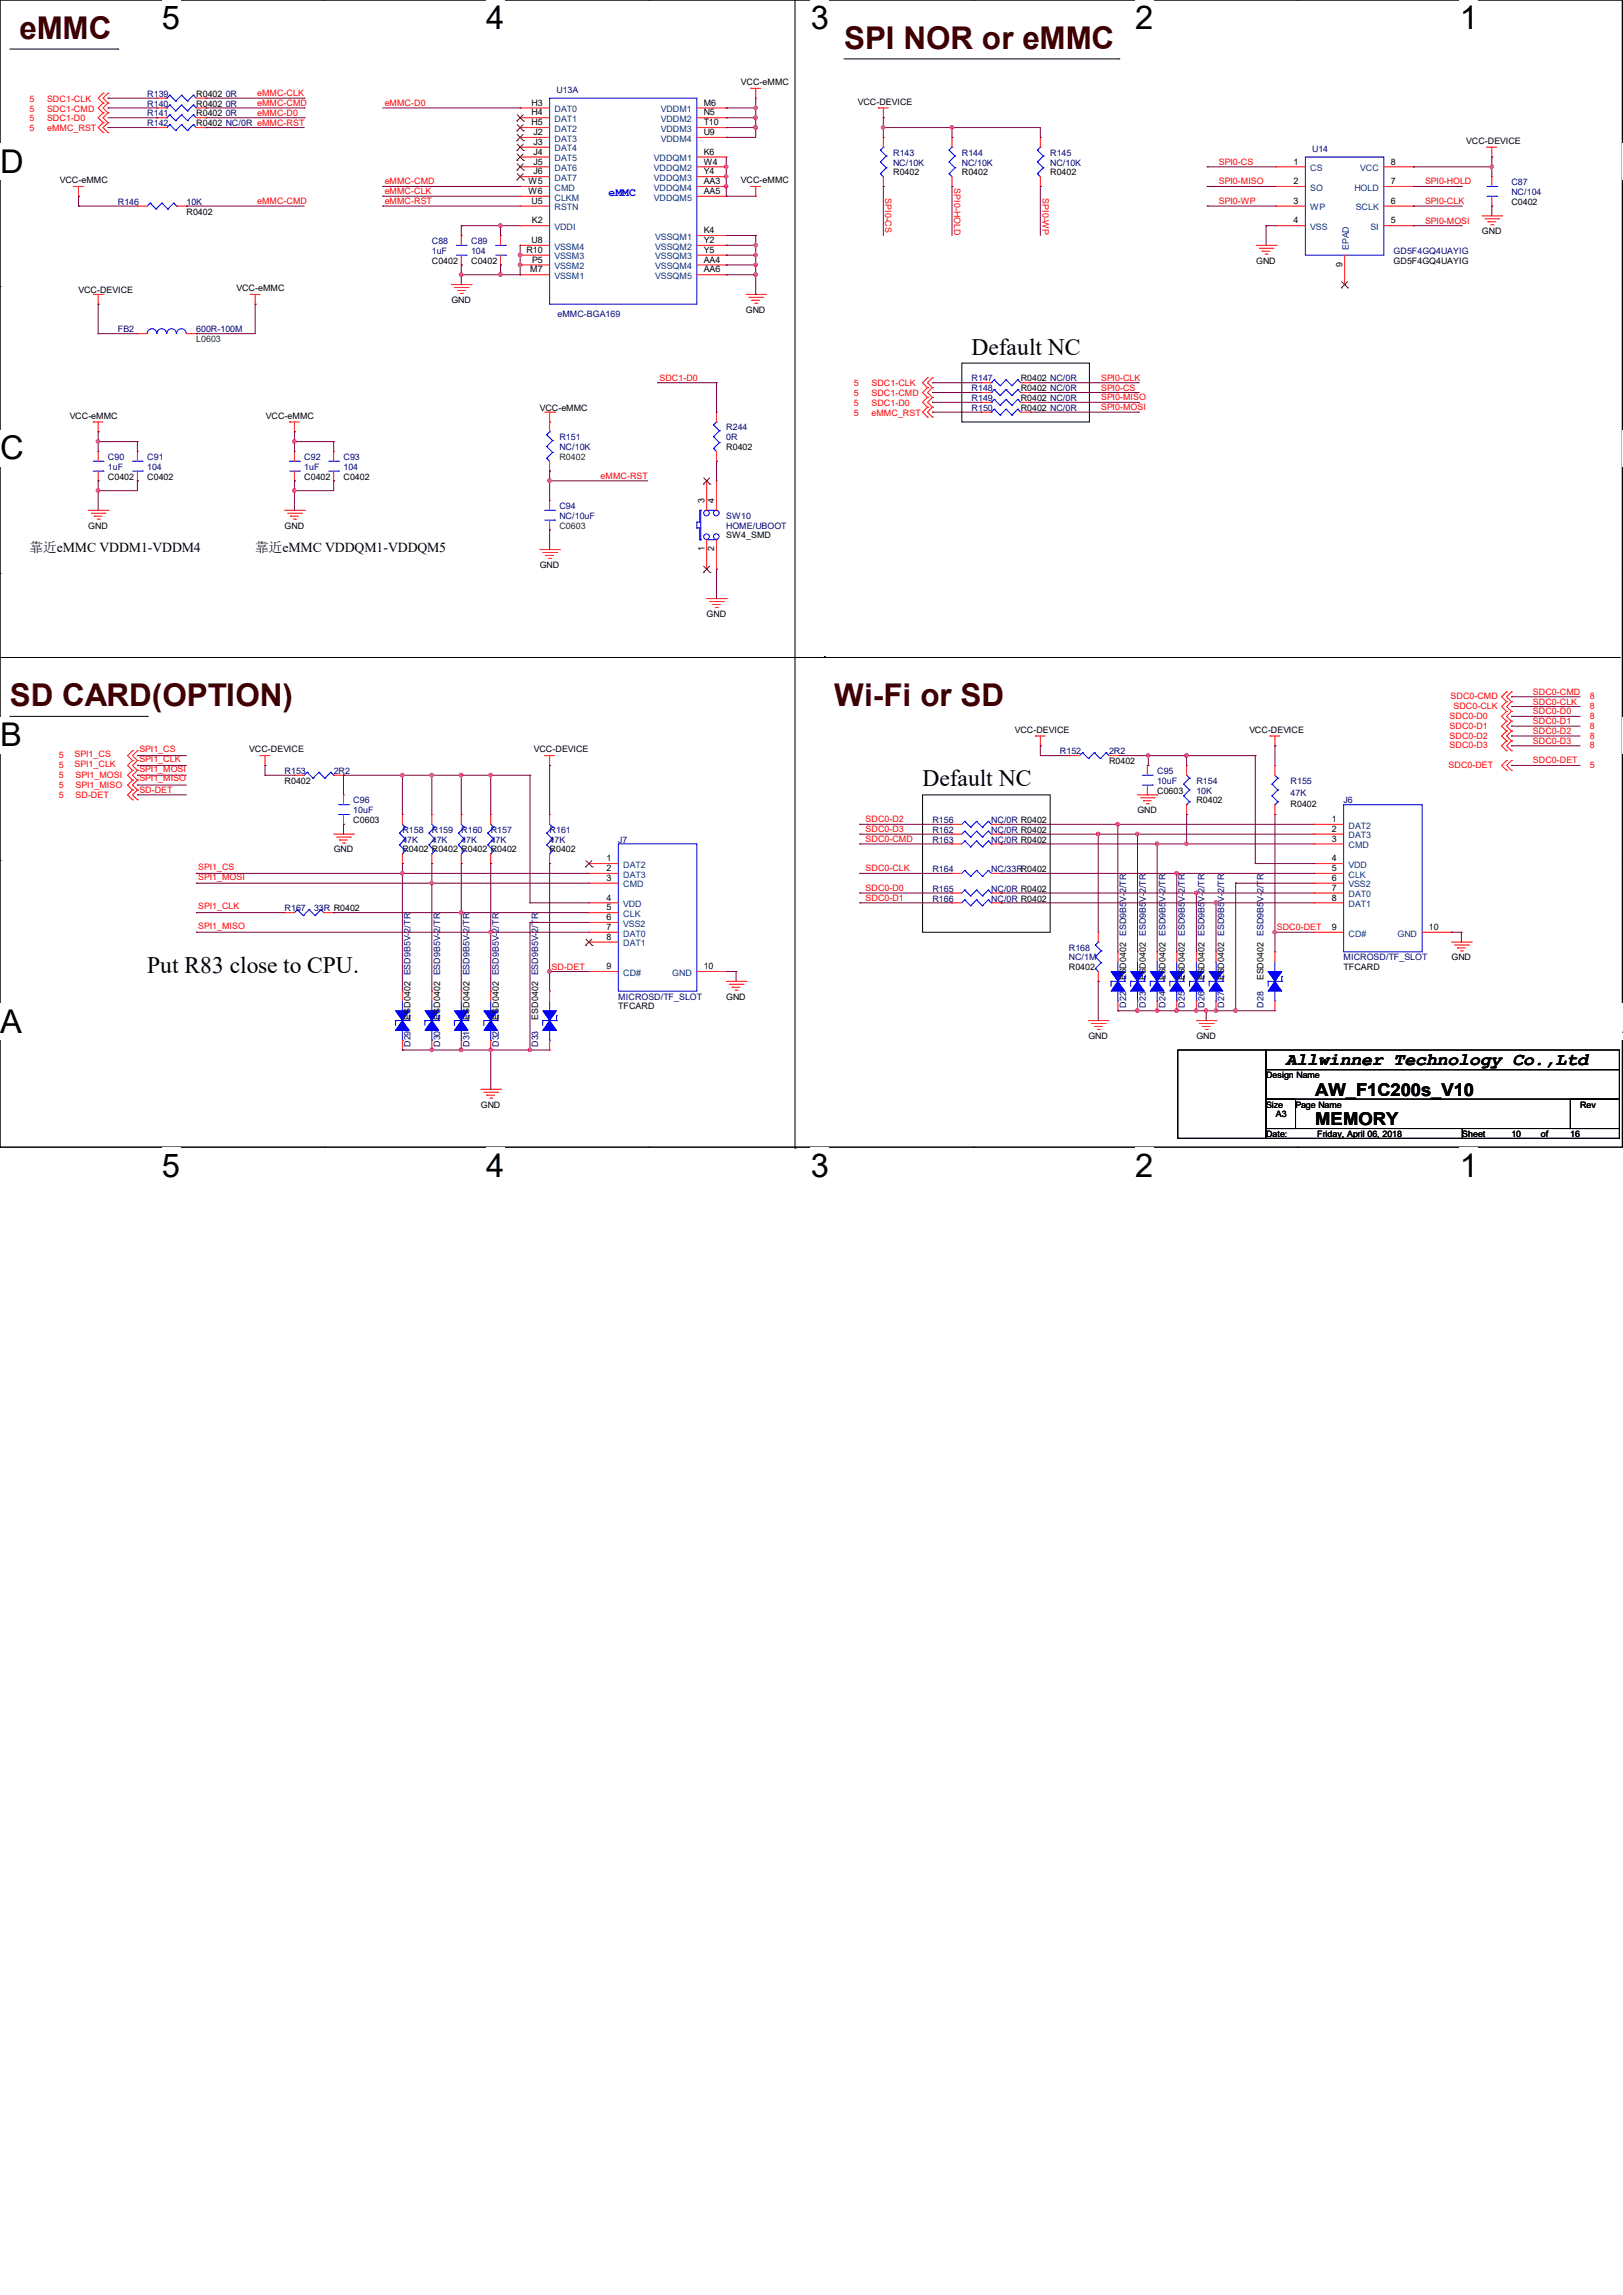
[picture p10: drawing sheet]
<svg xmlns="http://www.w3.org/2000/svg" width="210mm" height="297mm" viewBox="0 0 210 297" stroke-linecap="round" stroke-linejoin="round" font-family="sans-serif">
<defs><g id="words">
<g font-size="4.2">
<text x="21" y="3.8">5</text>
<text x="62.9" y="3.8">4</text>
<text x="104.9" y="3.8">3</text>
<text x="146.9" y="3.8">2</text>
<text x="188.9" y="3.8">1</text>
<text x="0" y="22.4">D</text>
<text x="0" y="59.4">C</text>
<text x="0" y="96.6">B</text>
<text x="0" y="133.7">A</text>
<text x="209.9" y="133.7">A</text>
<text x="21" y="152.3">5</text>
<text x="62.9" y="152.3">4</text>
<text x="104.9" y="152.3">3</text>
<text x="146.9" y="152.3">2</text>
<text x="188.9" y="152.3">1</text>
</g>
<g font-size="4.1" fill="#400000">
<text x="2.5" y="5">eMMC</text>
<text x="109.2" y="6.3">SPI NOR or eMMC</text>
<text x="1.3" y="91.4">SD CARD(OPTION)</text>
<text x="108" y="91.4">Wi-Fi or SD</text>
</g>
<g font-size="3">
<text x="125.7" y="45.9">Default NC</text>
<text x="119.4" y="101.8">Default NC</text>
<text x="19" y="125.9">Put R83 close to CPU.</text>
</g>
<g font-size="2.3">
<text x="166.4" y="137.8">Allwinner Technology Co.,Ltd</text>
<text x="170.2" y="141.8">AW_F1C200s_V10</text>
<text x="170.2" y="145.6">MEMORY</text>
</g>
<g font-size="1.8">
<text x="3.8" y="71.5">靠近eMMC VDDM1-VDDM4</text>
<text x="33" y="71.5">靠近eMMC VDDQM1-VDDQM5</text>
</g>
<text font-size="1.5" fill="#00f" x="78.7" y="25.4">eMMC</text>
<g font-size="1.1">
<text x="95.9" y="11">VCC-eMMC</text>
<text x="25.4" y="13.8">R0402</text>
<text x="25.4" y="15.1">R0402</text>
<text x="25.4" y="12.5">R0402</text>
<text x="25.4" y="16.3">R0402 NC/0R eMMC-RST</text>
<text x="68.8" y="13.7">H3</text>
<text x="68.8" y="14.9">H4</text>
<text x="68.8" y="16.2">H5</text>
<text x="69" y="17.5">J2</text>
<text x="91.1" y="13.7">M6</text>
<text x="91.1" y="14.9">N5</text>
<text x="91.1" y="16.2">T10</text>
<text x="91.1" y="17.5">U9</text>
<text x="111" y="13.5">VCC-DEVICE</text>
<text x="7.7" y="23.7">VCC-eMMC</text>
<text x="68.4" y="23.8">W5</text>
<text x="69" y="18.8">J3</text>
<text x="69" y="20">J4</text>
<text x="69" y="21.3">J5</text>
<text x="69" y="22.6">J6</text>
<text x="91.1" y="20">K6</text>
<text x="91.1" y="21.3">W4</text>
<text x="91.1" y="22.6">Y4</text>
<text x="91.1" y="23.8">AA3</text>
<text x="95.9" y="23.7">VCC-eMMC</text>
<text x="115.6" y="22.7">R0402</text>
<text x="124.5" y="22.7">R0402</text>
<text x="135.9" y="22.7">R0402</text>
<text x="167.4" y="21.3">1</text>
<text x="167.4" y="23.8">2</text>
<text x="180" y="23.8">7</text>
<text x="180" y="21.3">8</text>
<text x="189.7" y="18.6">VCC-DEVICE</text>
<text x="24.1" y="27.8">R0402</text>
<text x="68.4" y="25.1">W6</text>
<text x="68.8" y="26.4">U5</text>
<text x="68.8" y="28.9">K2</text>
<text x="91.1" y="25.1">AA5</text>
<text x="167.4" y="26.4">3</text>
<text x="167.4" y="28.9">4</text>
<text x="180" y="28.9">5</text>
<text x="180" y="26.4">6</text>
<text x="195.6" y="26.5">C0402</text>
<text x="55.9" y="34.1">C0402</text>
<text x="61" y="34.1">C0402</text>
<text x="68.1" y="32.7">R10</text>
<text x="68.6" y="35.3">M7</text>
<text x="68.8" y="31.5">U8</text>
<text x="68.9" y="34">P5</text>
<text x="91.1" y="30.2">K4</text>
<text x="91.1" y="31.5">Y2</text>
<text x="91.1" y="32.7">Y5</text>
<text x="91.1" y="34">AA4</text>
<text x="91.1" y="35.3">AA6</text>
<text x="162.6" y="34.1">GND</text>
<text x="173.7" y="34.5" transform="rotate(-90 173.7 34.5)">9</text>
<text x="180.3" y="34.1">GD5F4GQ4UAYIG</text>
<text x="191.8" y="30.3">GND</text>
<text x="10.2" y="37.9">VCC-DEVICE</text>
<text x="30.6" y="37.7">VCC-eMMC</text>
<text x="58.4" y="39.2">GND</text>
<text x="96.5" y="40.5">GND</text>
<text x="69.8" y="53.2">VCC-eMMC</text>
<text x="132.1" y="49.4">R0402 NC/0R</text>
<text x="132.1" y="50.6">R0402 NC/0R</text>
<text x="132.1" y="51.9">R0402 NC/0R</text>
<text x="132.1" y="53.2">R0402 NC/0R</text>
<text x="9" y="54.2">VCC-eMMC</text>
<text x="34.4" y="54.2">VCC-eMMC</text>
<text x="94" y="58.3">R0402</text>
<text x="14" y="62.1">C0402</text>
<text x="19" y="62.1">C0402</text>
<text x="39.4" y="62.1">C0402</text>
<text x="44.4" y="62.1">C0402</text>
<text x="91.1" y="65.1" transform="rotate(-90 91.1 65.1)">3</text>
<text x="92.4" y="65.1" transform="rotate(-90 92.4 65.1)">4</text>
<text x="11.4" y="68.4">GND</text>
<text x="36.8" y="68.4">GND</text>
<text x="91.1" y="71.4" transform="rotate(-90 91.1 71.4)">1</text>
<text x="92.4" y="71.4" transform="rotate(-90 92.4 71.4)">2</text>
<text x="94" y="69.7">SW4_SMD</text>
<text x="69.8" y="73.5">GND</text>
<text x="91.4" y="79.8">GND</text>
<text x="131.3" y="94.8">VCC-DEVICE</text>
<text x="161.7" y="94.8">VCC-DEVICE</text>
<text x="32.3" y="97.4">VCC-DEVICE</text>
<text x="36.8" y="101.4">R0402</text>
<text x="69.1" y="97.4">VCC-DEVICE</text>
<text x="143.5" y="98.9">R0402</text>
<text x="45.7" y="106.5">C0603</text>
<text x="147.2" y="105.2">GND</text>
<text x="149.7" y="102.7">C0603</text>
<text x="154.8" y="104">R0402</text>
<text x="167" y="104.5">R0402</text>
<text x="172.3" y="107.7">2</text>
<text x="172.3" y="106.4">1</text>
<text x="43.2" y="110.3">GND</text>
<text x="52.1" y="110.3">R0402 R0402 R0402 R0402</text>
<text x="71.1" y="110.3">R0402</text>
<text x="78.5" y="112.7">2</text>
<text x="78.5" y="111.5">1</text>
<text x="172.3" y="108.9">3</text>
<text x="172.3" y="111.5">4</text>
<text x="172.3" y="112.7">5</text>
<text x="78.5" y="114">3</text>
<text x="78.5" y="116.5">4</text>
<text x="78.5" y="117.8">5</text>
<text x="78.5" y="119.1">6</text>
<text x="172.3" y="114">6</text>
<text x="172.3" y="115.3">7</text>
<text x="172.3" y="116.5">8</text>
<text x="78.5" y="120.4">7</text>
<text x="78.5" y="121.6">8</text>
<text x="78.5" y="125.4">9</text>
<text x="91.1" y="125.4">10</text>
<text x="138.3" y="125.6">R0402</text>
<text x="172.3" y="120.4">9</text>
<text x="173.9" y="125.6">TFCARD</text>
<text x="184.9" y="120.4">10</text>
<text x="187.8" y="124.3">GND</text>
<text x="53.1" y="131.9" transform="rotate(-90 53.1 131.9)">ESD0402 ESD9B5V-2/TR</text>
<text x="56.9" y="131.9" transform="rotate(-90 56.9 131.9)">ESD0402 ESD9B5V-2/TR</text>
<text x="60.7" y="131.9" transform="rotate(-90 60.7 131.9)">ESD0402 ESD9B5V-2/TR</text>
<text x="64.6" y="131.9" transform="rotate(-90 64.6 131.9)">ESD0402 ESD9B5V-2/TR</text>
<text x="69.6" y="131.9" transform="rotate(-90 69.6 131.9)">ESD0402 ESD9B5V-2/TR</text>
<text x="80" y="130.6">TFCARD</text>
<text x="94" y="129.4">GND</text>
<text x="145.7" y="126.9" transform="rotate(-90 145.7 126.9)">ESD0402 ESD9B5V-2/TR</text>
<text x="148.3" y="126.9" transform="rotate(-90 148.3 126.9)">ESD0402 ESD9B5V-2/TR</text>
<text x="150.8" y="126.9" transform="rotate(-90 150.8 126.9)">ESD0402 ESD9B5V-2/TR</text>
<text x="153.3" y="126.9" transform="rotate(-90 153.3 126.9)">ESD0402 ESD9B5V-2/TR</text>
<text x="155.9" y="126.9" transform="rotate(-90 155.9 126.9)">ESD0402 ESD9B5V-2/TR</text>
<text x="158.4" y="126.9" transform="rotate(-90 158.4 126.9)">ESD0402 ESD9B5V-2/TR</text>
<text x="163.5" y="126.9" transform="rotate(-90 163.5 126.9)">ESD0402 ESD9B5V-2/TR</text>
<text x="140.8" y="134.5">GND</text>
<text x="154.8" y="134.5">GND</text>
<text x="62.2" y="143.3">GND</text>
<text x="163.8" y="139.5">Design Name</text>
<text x="163.8" y="143.3">Size</text>
<text x="167.6" y="143.3">Page Name</text>
<text x="204.5" y="143.3">Rev</text>
<text x="163.8" y="147.2">Date:</text>
<text x="165.1" y="144.6">A3</text>
<text x="170.4" y="147.2">Friday, April 06, 2018</text>
<text x="189.2" y="147.2">Sheet</text>
<text x="195.6" y="147.2">10</text>
<text x="199.4" y="147.2">of</text>
<text x="203.2" y="147.2">16</text>
</g>
<g font-size="1.1" fill="#f00">
<text x="3.8" y="17">5</text>
<text x="3.8" y="13.2">5</text>
<text x="3.8" y="14.4">5</text>
<text x="3.8" y="15.7">5</text>
<text x="6.1" y="17">eMMC_RST</text>
<text x="6.1" y="13.2">SDC1-CLK</text>
<text x="6.1" y="14.4">SDC1-CMD</text>
<text x="6.1" y="15.7">SDC1-D0</text>
<text x="33.3" y="12.4">eMMC-CLK</text>
<text x="33.3" y="13.7">eMMC-CMD</text>
<text x="33.3" y="15">eMMC-D0</text>
<text x="49.8" y="13.7">eMMC-D0</text>
<text x="49.8" y="23.9">eMMC-CMD</text>
<text x="157.7" y="23.9">SPI0-MISO</text>
<text x="157.7" y="21.3">SPI0-CS</text>
<text x="184.4" y="23.9">SPI0-HOLD</text>
<text x="33.3" y="26.4">eMMC-CMD</text>
<text x="49.8" y="26.4">eMMC-RST</text>
<text x="49.8" y="25.1">eMMC-CLK</text>
<text x="114.6" y="25.7" transform="rotate(90 114.6 25.7)">SPI0-CS</text>
<text x="123.4" y="24.4" transform="rotate(90 123.4 24.4)">SPI0-HOLD</text>
<text x="134.9" y="25.7" transform="rotate(90 134.9 25.7)">SPI0-WP</text>
<text x="157.7" y="26.4">SPI0-WP</text>
<text x="184.4" y="29">SPI0-MOSI</text>
<text x="184.4" y="26.4">SPI0-CLK</text>
<text x="85.3" y="49.3">SDC1-D0</text>
<text x="110.5" y="53.8">5</text>
<text x="110.5" y="50">5</text>
<text x="110.5" y="51.3">5</text>
<text x="110.5" y="52.5">5</text>
<text x="112.8" y="53.8">eMMC_RST</text>
<text x="112.8" y="50">SDC1-CLK</text>
<text x="112.8" y="51.3">SDC1-CMD</text>
<text x="112.8" y="52.5">SDC1-D0</text>
<text x="142.5" y="50.5">SPI0-CS</text>
<text x="142.5" y="51.8">SPI0-MISO</text>
<text x="142.5" y="49.3">SPI0-CLK</text>
<text x="142.5" y="53.1">SPI0-MOSI</text>
<text x="77.7" y="62">eMMC-RST</text>
<text x="198.4" y="89.9">SDC0-CMD</text>
<text x="187.6" y="93.1">SDC0-D0</text>
<text x="187.6" y="94.3">SDC0-D1</text>
<text x="187.6" y="95.6">SDC0-D2</text>
<text x="187.7" y="90.5">SDC0-CMD</text>
<text x="188.1" y="91.8">SDC0-CLK</text>
<text x="198.4" y="95">SDC0-D2</text>
<text x="198.4" y="91.2">SDC0-CLK</text>
<text x="198.4" y="92.5">SDC0-D0</text>
<text x="198.4" y="93.7">SDC0-D1</text>
<text x="205.7" y="93.1">8</text>
<text x="205.7" y="94.3">8</text>
<text x="205.7" y="95.6">8</text>
<text x="205.7" y="90.5">8</text>
<text x="205.7" y="91.8">8</text>
<text x="7.6" y="101.9">5</text>
<text x="7.6" y="100.7">5</text>
<text x="7.6" y="99.4">5</text>
<text x="7.6" y="98.1">5</text>
<text x="9.7" y="99.3">SPI1_CLK</text>
<text x="9.7" y="98">SPI1_CS</text>
<text x="9.8" y="101.9">SPI1_MISO</text>
<text x="9.8" y="100.7">SPI1_MOSI</text>
<text x="18" y="99.9">SPI1_MOSI</text>
<text x="18" y="98.6">SPI1_CLK</text>
<text x="18" y="101.1">SPI1_MISO</text>
<text x="18" y="97.3">SPI1_CS</text>
<text x="187.4" y="99.4">SDC0-DET</text>
<text x="187.6" y="96.9">SDC0-D3</text>
<text x="198.4" y="96.3">SDC0-D3</text>
<text x="198.4" y="98.8">SDC0-DET</text>
<text x="205.7" y="99.4">5</text>
<text x="205.7" y="96.9">8</text>
<text x="7.6" y="103.3">5</text>
<text x="9.8" y="103.3">SD-DET</text>
<text x="18" y="102.6">SD-DET</text>
<text x="112" y="107.7">SDC0-D3</text>
<text x="112" y="106.4">SDC0-D2</text>
<text x="25.7" y="113.8">SPI1_MOSI</text>
<text x="25.7" y="112.6">SPI1_CS</text>
<text x="112" y="112.8">SDC0-CLK</text>
<text x="112" y="109">SDC0-CMD</text>
<text x="25.7" y="117.6">SPI1_CLK</text>
<text x="112" y="115.3">SDC0-D0</text>
<text x="112" y="116.6">SDC0-D1</text>
<text x="25.7" y="120.2">SPI1_MISO</text>
<text x="71.4" y="125.5">SD-DET</text>
<text x="165.2" y="120.4">SDC0-DET</text>
</g>
<g font-size="1.1" fill="#000080">
<text x="19" y="13.8">R140</text>
<text x="19" y="15.1">R141</text>
<text x="19" y="12.5">R139</text>
<text x="19" y="16.3">R142</text>
<text x="29.2" y="13.8">0R</text>
<text x="29.2" y="15.1">0R</text>
<text x="29.2" y="12.5">0R</text>
<text x="72" y="12">U13A</text>
<text x="115.6" y="20.2">R143</text>
<text x="115.6" y="21.4">NC/10K</text>
<text x="124.5" y="20.2">R144</text>
<text x="124.5" y="21.4">NC/10K</text>
<text x="135.9" y="20.2">R145</text>
<text x="135.9" y="21.4">NC/10K</text>
<text x="169.8" y="19.6">U14</text>
<text x="195.6" y="24">C87</text>
<text x="15.2" y="26.5">R146</text>
<text x="24.1" y="26.5">10K</text>
<text x="195.6" y="25.2">NC/104</text>
<text x="55.9" y="31.6">C88</text>
<text x="55.9" y="32.9">1uF</text>
<text x="61" y="31.6">C89</text>
<text x="61" y="32.9">104</text>
<text x="180.3" y="32.9">GD5F4GQ4UAYIG</text>
<text x="72.1" y="41">eMMC-BGA169</text>
<text x="15.2" y="43">FB2</text>
<text x="25.4" y="43">600R-100M</text>
<text x="125.7" y="49.4">R147</text>
<text x="125.7" y="50.6">R148</text>
<text x="125.7" y="51.9">R149</text>
<text x="125.7" y="53.2">R150</text>
<text x="14" y="59.5">C90</text>
<text x="19" y="59.5">C91</text>
<text x="39.4" y="59.5">C92</text>
<text x="44.4" y="59.5">C93</text>
<text x="72.4" y="57">R151</text>
<text x="72.4" y="58.3">NC/10K</text>
<text x="94" y="55.7">R244</text>
<text x="94" y="57">0R</text>
<text x="14" y="60.8">1uF</text>
<text x="19" y="60.8">104</text>
<text x="39.4" y="60.8">1uF</text>
<text x="44.4" y="60.8">104</text>
<text x="72.4" y="65.9">C94</text>
<text x="72.4" y="67.1">NC/10uF</text>
<text x="94" y="67.1">SW10</text>
<text x="94" y="68.4">HOME/UBOOT</text>
<text x="36.8" y="100.2">R153</text>
<text x="43.2" y="100.2">2R2</text>
<text x="137.2" y="97.6">R152</text>
<text x="143.5" y="97.6">2R2</text>
<text x="149.7" y="100.2">C95</text>
<text x="149.7" y="101.4">10uF</text>
<text x="154.8" y="101.4">R154</text>
<text x="167" y="101.4">R155</text>
<text x="45.7" y="104">C96</text>
<text x="45.7" y="105.2">10uF</text>
<text x="52.1" y="107.8">R158</text>
<text x="55.9" y="107.8">R159</text>
<text x="59.7" y="107.8">R160</text>
<text x="63.5" y="107.8">R157</text>
<text x="71.1" y="107.8">R161</text>
<text x="120.6" y="106.5">R156</text>
<text x="120.6" y="107.8">R162</text>
<text x="128.3" y="106.5">NC/0R R0402</text>
<text x="128.3" y="107.8">NC/0R R0402</text>
<text x="154.8" y="102.7">10K</text>
<text x="167" y="103">47K</text>
<text x="173.9" y="104">J6</text>
<text x="52.1" y="109.1">47K</text>
<text x="55.9" y="109.1">47K</text>
<text x="59.7" y="109.1">47K</text>
<text x="63.5" y="109.1">47K</text>
<text x="71.1" y="109.1">47K</text>
<text x="80" y="109.1">J7</text>
<text x="120.6" y="109.1">R163</text>
<text x="120.6" y="112.9">R164</text>
<text x="128.3" y="109.1">NC/0R R0402</text>
<text x="128.3" y="112.9">NC/33RR0402</text>
<text x="36.8" y="117.9">R167</text>
<text x="40.6" y="117.9">33R R0402</text>
<text x="120.6" y="115.4">R165</text>
<text x="120.6" y="116.7">R166</text>
<text x="128.3" y="115.4">NC/0R R0402</text>
<text x="128.3" y="116.7">NC/0R R0402</text>
<text x="138.3" y="123">R168</text>
<text x="138.3" y="124.3">NC/1M</text>
<text x="173.9" y="124.3">MICROSD/TF_SLOT</text>
<text x="80" y="129.4">MICROSD/TF_SLOT</text>
<text x="145.7" y="130.4" transform="rotate(-90 145.7 130.4)">D22</text>
<text x="148.3" y="130.4" transform="rotate(-90 148.3 130.4)">D23</text>
<text x="150.8" y="130.4" transform="rotate(-90 150.8 130.4)">D24</text>
<text x="153.3" y="130.4" transform="rotate(-90 153.3 130.4)">D25</text>
<text x="155.9" y="130.4" transform="rotate(-90 155.9 130.4)">D26</text>
<text x="158.4" y="130.4" transform="rotate(-90 158.4 130.4)">D27</text>
<text x="163.5" y="130.4" transform="rotate(-90 163.5 130.4)">D28</text>
<text x="53.1" y="135.5" transform="rotate(-90 53.1 135.5)">D29</text>
<text x="56.9" y="135.5" transform="rotate(-90 56.9 135.5)">D30</text>
<text x="60.7" y="135.5" transform="rotate(-90 60.7 135.5)">D31</text>
<text x="64.6" y="135.5" transform="rotate(-90 64.6 135.5)">D32</text>
<text x="69.6" y="135.5" transform="rotate(-90 69.6 135.5)">D33</text>
</g>
<g font-size="1.1" fill="#004080">
<text x="71.8" y="14.5">DAT0</text>
<text x="71.8" y="15.8">DAT1</text>
<text x="71.8" y="17.1">DAT2</text>
<text x="85.5" y="14.5">VDDM1</text>
<text x="85.5" y="15.8">VDDM2</text>
<text x="85.5" y="17.1">VDDM3</text>
<text x="71.8" y="18.3">DAT3</text>
<text x="71.8" y="19.6">DAT4</text>
<text x="71.8" y="20.9">DAT5</text>
<text x="71.8" y="22.1">DAT6</text>
<text x="71.8" y="23.4">DAT7</text>
<text x="84.6" y="20.9">VDDQM1</text>
<text x="84.6" y="22.1">VDDQM2</text>
<text x="84.6" y="23.4">VDDQM3</text>
<text x="85.5" y="18.3">VDDM4</text>
<text x="169.5" y="22.1">CS</text>
<text x="176" y="22.1">VCC</text>
<text x="71.8" y="24.7">CMD</text>
<text x="71.8" y="26">CLKM</text>
<text x="71.8" y="27.2">RSTN</text>
<text x="71.8" y="29.8">VDDI</text>
<text x="84.6" y="24.7">VDDQM4</text>
<text x="84.6" y="26">VDDQM5</text>
<text x="169.5" y="24.7">SO</text>
<text x="169.5" y="27.2">WP</text>
<text x="169.5" y="29.8">VSS</text>
<text x="175.3" y="24.7">HOLD</text>
<text x="175.4" y="27.2">SCLK</text>
<text x="177.3" y="29.8">SI</text>
<text x="71.8" y="32.3">VSSM4</text>
<text x="71.8" y="33.6">VSSM3</text>
<text x="71.8" y="34.8">VSSM2</text>
<text x="84.8" y="31">VSSQM1</text>
<text x="84.8" y="32.3">VSSQM2</text>
<text x="84.8" y="33.6">VSSQM3</text>
<text x="84.8" y="34.8">VSSQM4</text>
<text x="174.5" y="32.4" transform="rotate(-90 174.5 32.4)">EPAD</text>
<text x="71.8" y="36.1">VSSM1</text>
<text x="84.8" y="36.1">VSSQM5</text>
<text x="174.5" y="107.2">DAT2</text>
<text x="80.6" y="113.6">DAT3</text>
<text x="80.6" y="112.3">DAT2</text>
<text x="174.5" y="108.5">DAT3</text>
<text x="174.5" y="109.8">CMD</text>
<text x="174.5" y="112.3">VDD</text>
<text x="174.5" y="113.6">CLK</text>
<text x="80.6" y="114.9">CMD</text>
<text x="80.6" y="117.4">VDD</text>
<text x="80.6" y="118.7">CLK</text>
<text x="80.6" y="119.9">VSS2</text>
<text x="174.5" y="114.9">VSS2</text>
<text x="174.5" y="116.1">DAT0</text>
<text x="174.5" y="117.4">DAT1</text>
<text x="80.6" y="121.2">DAT0</text>
<text x="80.6" y="122.5">DAT1</text>
<text x="174.5" y="121.2">CD#</text>
<text x="180.8" y="121.2">GND</text>
<text x="80.6" y="126.3">CD#</text>
<text x="87" y="126.3">GND</text>
</g>
<g font-size="1.1" fill="#008000">
<text x="25.4" y="44.3">L0603</text>
<text x="72.4" y="59.5">R0402</text>
<text x="72.4" y="68.4">C0603</text>
</g>
</g></defs>
<path d="M0 0h209.9v148.5h-209.9z" fill="none" stroke="#000" stroke-width=".13"/>
<g fill="#fff">
<path d="M21 0h2.3v4.7h-2.3z"/>
<path d="M21 148.5h2.3v4.7h-2.3z"/>
</g>
<path d="M42 0h.1M42 148.5h.1" fill="none" stroke="#000" stroke-width=".13"/>
<g fill="#fff">
<path d="M62.9 0h2.4v4.7h-2.4z"/>
<path d="M62.9 148.5h2.4v4.7h-2.4z"/>
</g>
<path d="M83.9 0h.1M83.9 148.5h.1" fill="none" stroke="#000" stroke-width=".13"/>
<g fill="#fff">
<path d="M104.9 0h2.4v4.7h-2.4z"/>
<path d="M104.9 148.5h2.4v4.7h-2.4z"/>
</g>
<path d="M125.9 0h.1M125.9 148.5h.1" fill="none" stroke="#000" stroke-width=".13"/>
<g fill="#fff">
<path d="M146.9 0h2.4v4.7h-2.4z"/>
<path d="M146.9 148.5h2.4v4.7h-2.4z"/>
</g>
<path d="M167.9 0h.1M167.9 148.5h.1" fill="none" stroke="#000" stroke-width=".13"/>
<g fill="#fff">
<path d="M188.9 0h2.4v4.7h-2.4z"/>
<path d="M188.9 148.5h2.4v4.7h-2.4z"/>
<path d="M0 18.5h3v4.8h-3z"/>
<path d="M209.9 18.5h.1v4.8h-.1z"/>
<path d="M0 55.6h3v4.8h-3z"/>
<path d="M209.9 55.6h.1v4.8h-.1z"/>
</g>
<path d="M0 37.1h.1M209.9 37.1h.1" fill="none" stroke="#000" stroke-width=".13"/>
<g fill="#fff">
<path d="M0 92.8h2.8v4.7h-2.8z"/>
<path d="M209.9 92.8h.1v4.7h-.1z"/>
</g>
<path d="M0 74.2h.1M209.9 74.2h.1" fill="none" stroke="#000" stroke-width=".13"/>
<g fill="#fff">
<path d="M0 129.9h2.8v4.7h-2.8z"/>
<path d="M209.8 129.9h.2v4.7h-.2z"/>
</g>
<g fill="none" stroke="#000" stroke-width=".13">
<path d="M1.3 6.3h13.9M15.2 6.3h.1M102.9 0v148.6M109.2 7.6h35.6M144.8 7.6h.1M124.5 47h16.5v7.6h-16.5zM0 85.1h209.5M1.3 92.7h17.7M19 92.7h.1M106.7 85h.1M106.7 85v.1M209.5 85.1h.1"/>
<path d="M0 111.3h.1M119.4 102.9h16.5v17.7h-16.5zM209.9 111.3h.1M152.4 135.9h11.4v11.4h-11.4zM163.8 135.9h45.7v2.5h-45.7zM163.8 138.4h45.7v3.8h-45.7zM102.9 148.6h.1M163.8 142.2h3.8v3.8h-3.8zM163.8 146h25.4v1.3h-25.4zM189.2 146h20.3v1.3h-20.3zM203.2 142.2h6.3v3.8h-6.3z"/>
</g>
<g fill="none" stroke="#f00" stroke-width=".13">
<path d="M13.3 17.1h.1M13.3 15.9h.1M13.3 13.3h.1M13.3 12.1h.1M13.3 14.6h.1M13.3 15.9l-.6 .6 .6 .6M13.3 12.1l-.6 .6 .6 .6M13.3 13.3l-.6 .7 .6 .6M13.3 14.6l-.6 .6 .6 .7M14 17.1h.1M14 15.9h.1M14 13.3h.1"/>
<path d="M14 12.1h.1M14 14.6h.1M14 15.9l-.7 .6 .7 .6M14 12.1l-.7 .6 .7 .6M14 13.3l-.7 .7 .7 .6M14 14.6l-.7 .6 .7 .7M20.3 14h.1M20.3 15.2h.1M20.3 12.7h.1M20.3 16.5h.1M20.3 14h1.3M20.3 15.2h1.3"/>
<path d="M20.3 12.7h1.3M20.3 16.5h1.3M25.4 14h1.3M25.4 15.2h1.3M25.4 12.7h1.3M25.4 16.5h1.3M26.7 14h.1M26.7 15.2h.1M26.7 12.7h.1M26.7 16.5h.1M67.3 14h.1M67.3 15.2h.1"/>
<path d="M67.3 16.5h.1M67.3 17.8h.1M67.3 19h.1M67.3 19h3.8M67.3 14h3.8M67.3 15.2h3.8M67.3 16.5h3.8M67.3 17.8h3.8M90.2 14h3.8M90.2 15.2h3.8M90.2 16.5h3.8M90.2 17.8h3.8"/>
<path d="M94 14h.1M94 15.2h.1M94 16.5h.1M94 17.8h.1M97.2 11.4h.1M97.2 11.4h1.2M97.8 12.7h.1M97.8 11.4v1.3M113.7 14h.1M113.7 14h1.2M114.3 15.2h.1M114.3 17.8h.1"/>
<path d="M114.3 14v1.2M114.3 17.8v1.2M123.2 17.8h.1M123.2 17.8v1.2M134.6 17.8h.1M134.6 17.8v1.2M192.4 19h.1M192.4 19h1.3M193 19v1.3M9.5 24.1h.1M9.5 24.1h1.3M10.2 25.4h.1"/>
<path d="M10.2 24.1v1.3M12.1 38.1h1.2M12.7 39.4h.1M12.7 38.1v1.3M13.3 38.1h.1M17.8 26.7h.1M17.8 26.7h1.2M22.9 26.7h1.2M24.1 26.7h.1M32.4 38.1h.1M32.4 38.1h1.3M33 39.4h.1"/>
<path d="M33 38.1v1.3M58.4 36.8h2.6M58.8 37.2h1.8M59.2 37.6h.1M59.2 37.6h1M59.6 38h.2M59.7 34.3h.1M59.7 30.5h.1M59.7 30.5v1.2M59.7 33v1.3M59.8 38h.1M60.6 37.2h.1"/>
<path d="M61 36.8h.1M64.8 34.3h.1M64.8 30.5h.1M64.8 30.5v1.2M64.8 33v1.3M67.3 20.3h.1M67.3 21.6h.1M67.3 22.9h.1M67.3 24.1h.1M67.3 25.4h.1M67.3 26.7h.1M67.3 29.2h.1"/>
<path d="M67.3 31.7h.1M67.3 33h.1M67.3 34.3h.1M67.3 35.6h.1M67.3 24.1h3.8M67.3 31.7h3.8M67.3 20.3h3.8M67.3 21.6h3.8M67.3 22.9h3.8M67.3 25.4h3.8M67.3 26.7h3.8M67.3 29.2h3.8"/>
<path d="M67.3 33h3.8M67.3 34.3h3.8M67.3 35.6h3.8M90.2 24.1h3.8M90.2 31.7h3.8M90.2 20.3h3.8M90.2 21.6h3.8M90.2 22.9h3.8M90.2 25.4h3.8M90.2 33h3.8M90.2 34.3h3.8M90.2 35.6h3.8"/>
<path d="M90.2 30.5h3.8M94 20.3h.1M94 21.6h.1M94 22.9h.1M94 24.1h.1M94 25.4h.1M94 30.5h.1M94 31.7h.1M94 33h.1M94 34.3h.1M94 35.6h.1M96.5 38.1h2.6"/>
<path d="M96.9 38.5h1.8M97.2 24.1h.1M97.2 24.1h1.2M97.3 38.9h.1M97.3 38.9h1M97.7 39.2h.2M97.8 25.4h.1M97.8 24.1v1.3M97.9 39.2h.1M98.7 38.5h.1M99.1 38.1h.1M114.3 24.1h.1"/>
<path d="M114.3 22.9v1.2M123.2 24.1h.1M123.2 22.9v1.2M134.6 24.1h.1M134.6 22.9v1.2M162.6 31.7h2.5M162.9 32.1h1.8M163.3 32.5h.1M163.3 32.5h1M163.7 32.9h.3M164 32.9h.1M164.7 32.1h.1"/>
<path d="M165.1 31.7h.1M165.1 21.6h.1M165.1 24.1h.1M165.1 26.7h.1M165.1 29.2h.1M165.1 24.1h3.8M165.1 21.6h3.8M165.1 26.7h3.8M165.1 29.2h3.8M174 36.8h.1M174 33v3.8M179.1 24.1h3.8"/>
<path d="M179.1 21.6h3.8M179.1 26.7h3.8M179.1 29.2h3.8M182.9 29.2h.1M182.9 26.7h.1M182.9 24.1h.1M182.9 21.6h.1M191.8 27.9h2.5M192.2 28.3h1.7M192.5 28.7h.1M192.5 28.7h1M192.9 29.1h.3"/>
<path d="M193 20.3h.1M193 26.7h.1M193 22.9h.1M193 22.9v1.2M193 25.4v1.3M193.2 29.1h.1M193.9 28.3h.1M194.3 27.9h.1M12.1 54.6h.1M12.1 54.6h1.2M12.7 55.9h.1M12.7 58.4h.1"/>
<path d="M12.7 54.6v1.3M12.7 58.4v1.3M17.8 43.2h.1M17.8 58.4h.1M17.8 43.2h1.2M17.8 58.4v1.3M24.1 43.2h1.3M25.4 43.2h.1M37.5 54.6h.1M37.5 54.6h1.2M38.1 55.9h.1M38.1 58.4h.1"/>
<path d="M38.1 54.6v1.3M38.1 58.4v1.3M43.2 58.4h.1M43.2 58.4v1.3M70.5 53.3h1.3M71.1 54.6h.1M71.1 53.3v2.6M71.1 59.7v1.3M71.8 53.3h.1M92.7 59.7h.1M92.7 53.3h.1M92.7 53.3v1.3"/>
<path d="M92.7 58.4v1.3M120 54h.1M120 52.7h.1M120 50.2h.1M120 48.9h.1M120 51.4h.1M120 52.7l-.6 .6 .6 .7M120 48.9l-.6 .6 .6 .7M120 50.2l-.6 .6 .6 .6M120 51.4l-.6 .7 .6 .6M120.6 54h.1M120.6 52.7h.1"/>
<path d="M120.6 50.2h.1M120.6 48.9h.1M120.6 51.4h.1M120.6 52.7l-.6 .6 .6 .7M120.6 48.9l-.6 .6 .6 .7M120.6 50.2l-.6 .6 .6 .6M120.6 51.4l-.6 .7 .6 .6M127 49.5h.1M127 50.8h.1M127 52.1h.1M127 53.3h.1M127 53.3h1.3"/>
<path d="M127 49.5h1.3M127 50.8h1.3M127 52.1h1.3M132.1 53.3h1.2M132.1 49.5h1.2M132.1 50.8h1.2M132.1 52.1h1.2M133.3 49.5h.1M133.3 50.8h.1M133.3 52.1h.1M133.3 53.3h.1M11.4 66h2.6"/>
<path d="M11.8 66.4h1.8M12.2 66.8h.1M12.2 66.8h1M12.6 67.2h.2M12.7 62.2h.1M12.7 61v1.2M12.8 67.2h.1M13.6 66.4h.1M14 66h.1M17.8 62.2h.1M17.8 61v1.2M36.8 66h2.6"/>
<path d="M37.2 66.4h1.8M37.6 66.8h.1M37.6 66.8h1M38 67.2h.2M38.1 62.2h.1M38.1 61v1.2M38.2 67.2h.1M39 66.4h.1M39.4 66h.1M43.2 62.2h.1M43.2 61v1.2M69.8 71.1h2.6"/>
<path d="M70.2 71.5h1.8M70.6 71.9h.1M70.6 71.9h1M71 72.3h.2M71.1 61h.1M71.1 68.6h.1M71.1 64.8h.1M71.1 64.8v1.2M71.1 67.3v1.3M71.2 72.3h.1M72 71.5h.1M72.4 71.1h.1"/>
<path d="M91.4 73.7h.1M91.4 62.2h.1M91.4 77.5h2.6M91.4 62.2v3.8M91.4 69.8v3.9M91.8 77.9h1.8M92.2 78.2h.1M92.2 78.2h1M92.6 78.6h.2M92.7 62.2h.1M92.7 73.7h.1M92.7 62.2v3.8"/>
<path d="M92.7 69.8v3.9M92.8 78.6h.1M93.6 77.9h.1M94 77.5h.1M17.1 99.7h.1M17.1 98.4h.1M17.1 97.2h.1M17.1 99.7l-.6 .6 .6 .7M17.1 98.4l-.6 .7 .6 .6M17.1 97.2l-.6 .6 .6 .6M17.8 99.7h.1M17.8 98.4h.1"/>
<path d="M17.8 97.2h.1M17.8 99.7l-.7 .6 .7 .7M17.8 98.4l-.7 .7 .7 .6M17.8 97.2l-.7 .6 .7 .6M33.7 97.8h.1M33.7 97.8h1.2M34.3 99.1h.1M34.3 97.8v1.3M70.5 97.8h.1M70.5 97.8h1.3M71.1 99.1h.1M71.1 97.8v1.3"/>
<path d="M134 95.2h.1M134 95.2h1.3M134.6 96.5h.1M134.6 95.2v1.3M138.4 97.8h.1M138.4 97.8h1.3M143.5 97.8h1.3M144.8 97.8h.1M148.5 99.1h.1M148.5 99.1v1.2M153.5 99.1h.1M153.5 99.1v1.2"/>
<path d="M164.3 95.2h.1M164.3 95.2h1.3M165 96.5h.1M165 99.1h.1M165 95.2v1.3M165 99.1v1.2M194.9 90.8h.1M194.9 89.5h.1M194.9 92.1h.1M194.9 93.3h.1M194.9 94.6h.1M194.9 95.9h.1"/>
<path d="M194.9 97.2h.1M194.9 99.7h.1M194.9 98.4h.1M194.9 89.5l-.6 .7 .6 .6M194.9 90.8l-.6 .6 .6 .7M194.9 92.1l-.6 .6 .6 .6M194.9 93.3l-.6 .7 .6 .6M194.9 94.6l-.6 .6 .6 .7M194.9 95.9l-.6 .6 .6 .7M194.9 98.4l-.6 .7 .6 .6M195.6 90.8h.1M195.6 89.5h.1"/>
<path d="M195.6 92.1h.1M195.6 93.3h.1M195.6 94.6h.1M195.6 95.9h.1M195.6 97.2h.1M195.6 99.7h.1M195.6 98.4h.1M195.6 89.5l-.7 .7 .7 .6M195.6 90.8l-.7 .6 .7 .7M195.6 92.1l-.7 .6 .7 .6M195.6 93.3l-.7 .7 .7 .6M195.6 94.6l-.7 .6 .7 .7"/>
<path d="M195.6 95.9l-.7 .6 .7 .7M195.6 98.4l-.7 .7 .7 .6M17.1 102.2h.1M17.1 101h.1M17.1 103.5h.1M17.1 101l-.6 .6 .6 .6M17.1 102.2l-.6 .7 .6 .6M17.8 102.2h.1M17.8 101h.1M17.8 103.5h.1M17.8 101l-.7 .6 .7 .6M17.8 102.2l-.7 .7 .7 .6"/>
<path d="M36.8 118.1h.1M36.8 118.1h1.3M38.1 100.3h.1M38.1 100.3h1.3M41.9 118.1h1.3M43.2 118.1h.1M43.2 107.9h2.5M43.2 100.3h1.2M43.6 108.3h1.7M43.9 108.7h.1M43.9 108.7h1.1M44.3 109.1h.3"/>
<path d="M44.4 100.3h.1M44.4 106.7h.1M44.4 102.9h.1M44.4 102.9v1.2M44.4 105.4v1.3M44.6 109.1h.1M45.3 108.3h.1M45.7 107.9h.1M52.1 105.4h.1M52.1 111.8h.1M52.1 105.4v1.3M52.1 110.5v1.3"/>
<path d="M55.9 105.4h.1M55.9 111.8h.1M55.9 105.4v1.3M55.9 110.5v1.3M59.7 105.4h.1M59.7 111.8h.1M59.7 105.4v1.3M59.7 110.5v1.3M63.5 105.4h.1M63.5 111.8h.1M63.5 105.4v1.3M63.5 110.5v1.3"/>
<path d="M71.1 105.4h.1M71.1 111.8h.1M71.1 105.4v1.3M71.1 110.5v1.3M76.2 113h.1M76.2 114.3h.1M76.2 116.8h.1M76.2 118.1h.1M76.2 119.4h.1M76.2 111.8h.1M76.2 118.1h3.8M76.2 113h3.8"/>
<path d="M76.2 114.3h3.8M76.2 116.8h3.8M76.2 119.4h3.8M76.2 111.8h3.8M123.2 109.2h.1M123.2 106.7h.1M123.2 113h.1M123.2 115.6h.1M123.2 107.9h.1M123.2 116.8h.1M123.2 107.9h1.3M123.2 109.2h1.3"/>
<path d="M123.2 106.7h1.3M123.2 113h1.3M123.2 115.6h1.3M123.2 116.8h1.3M128.3 107.9h1.2M128.3 109.2h1.2M128.3 106.7h1.2M128.3 113h1.2M128.3 115.6h1.2M128.3 116.8h1.2M129.5 109.2h.1M129.5 106.7h.1"/>
<path d="M129.5 113h.1M129.5 115.6h.1M129.5 107.9h.1M129.5 116.8h.1M147.2 102.9h2.5M147.6 103.3h1.8M148 103.6h.1M148 103.6h1M148.3 104h.3M148.5 102.9h.1M148.5 101.6v1.3M148.6 104h.1"/>
<path d="M149.4 103.3h.1M149.7 102.9h.1M153.5 105.4h.1M153.5 104.1v1.3M165 105.4h.1M165 104.1v1.3M170.1 107.9h.1M170.1 109.2h.1M170.1 111.8h.1M170.1 113h.1M170.1 114.3h.1M170.1 115.6h.1"/>
<path d="M170.1 116.8h.1M170.1 106.7h.1M170.1 107.9h3.8M170.1 109.2h3.8M170.1 106.7h3.8M170.1 113h3.8M170.1 115.6h3.8M170.1 114.3h3.8M170.1 116.8h3.8M170.1 111.8h3.8M52.1 128.3h.1M52.1 135.9h.1"/>
<path d="M52.1 128.3v1.2M52.1 134.6v1.3M55.9 128.3h.1M55.9 135.9h.1M55.9 128.3v1.2M55.9 134.6v1.3M59.7 128.3h.1M59.7 135.9h.1M59.7 128.3v1.2M59.7 134.6v1.3M63.5 128.3h.1M63.5 135.9h.1"/>
<path d="M63.5 128.3v1.2M63.5 134.6v1.3M71.1 128.3h.1M71.1 135.9h.1M71.1 128.3v1.2M71.1 134.6v1.3M76.2 120.6h.1M76.2 121.9h.1M76.2 125.7h.1M76.2 121.9h3.8M76.2 120.6h3.8M76.2 125.7h3.8"/>
<path d="M90.2 125.7h3.8M94 125.7h.1M94 127h2.5M94.4 127.4h1.7M94.7 127.8h.1M94.7 127.8h1.1M95.1 128.1h.3M95.4 128.1h.1M96.1 127.4h.1M96.5 127h.1M140.8 132.1h2.6M141.2 132.5h1.8"/>
<path d="M141.6 132.8h.1M141.6 132.8h1M142 133.2h.2M142.1 127h.1M142.1 120.6h.1M142.1 120.6v1.3M142.1 125.7v1.3M142.2 133.2h.1M143 132.5h.1M143.4 132.1h.1M144.7 123.2h.1M144.7 130.8h.1"/>
<path d="M144.7 123.2v1.3M144.7 129.5v1.3M147.2 123.2h.1M147.2 130.8h.1M147.2 123.2v1.3M147.2 129.5v1.3M149.7 123.2h.1M149.7 130.8h.1M149.7 123.2v1.3M149.7 129.5v1.3M152.3 123.2h.1M152.3 130.8h.1"/>
<path d="M152.3 123.2v1.3M152.3 129.5v1.3M154.8 123.2h.1M154.8 130.8h.1M154.8 132.1h2.6M154.8 123.2v1.3M154.8 129.5v1.3M155.2 132.5h1.8M155.6 132.8h.1M155.6 132.8h1M156 133.2h.2M156.2 133.2h.1"/>
<path d="M157 132.5h.1M157.4 132.1h.1M157.4 123.2h.1M157.4 130.8h.1M157.4 123.2v1.3M157.4 129.5v1.3M165 123.2h.1M165 130.8h.1M165 123.2v1.3M165 129.5v1.3M170.1 120.6h.1M170.1 120.6h3.8"/>
<path d="M184 120.6h3.8M187.8 120.6h.1M187.8 121.9h2.6M188.2 122.3h1.8M188.6 122.7h.1M188.6 122.7h1M189 123.1h.2M189.2 123.1h.1M190 122.3h.1M190.4 121.9h.1M62.2 141h2.6M62.6 141.4h1.8"/>
<path d="M63 141.7h.1M63 141.7h1M63.4 142.1h.2M63.6 142.1h.1M64.4 141.4h.1M64.8 141h.1"/>
</g>
<g fill="none" stroke="#00f" stroke-width=".13">
<path d="M21.6 14h.1M21.6 15.2h.1M21.6 12.7h.1M21.6 16.5h.1M22 13.6h.1M22 14.9h.1M22 12.3h.1M22 16.1h.1M22 13.6l.7 .8M22 13.6l-.4 .4M22 14.9l.7 .7M22 14.9l-.4 .3"/>
<path d="M22 12.3l.7 .8M22 12.3l-.4 .4M22 16.1l.7 .8M22 16.1l-.4 .4M22.7 14.4h.1M22.7 15.6h.1M22.7 13.1h.1M22.7 16.9h.1M23.5 13.6h.1M23.5 14.9h.1M23.5 12.3h.1M23.5 16.1h.1"/>
<path d="M23.5 13.6l.8 .8M23.5 13.6l-.8 .8M23.5 14.9l.8 .7M23.5 14.9l-.8 .7M23.5 12.3l.8 .8M23.5 12.3l-.8 .8M23.5 16.1l.8 .8M23.5 16.1l-.8 .8M24.3 14.4h.1M24.3 15.6h.1M24.3 13.1h.1M24.3 16.9h.1"/>
<path d="M25 13.6h.1M25 14.9h.1M25 12.3h.1M25 16.1h.1M25 13.6l.4 .4M25 13.6l-.7 .8M25 14.9l.4 .3M25 14.9l-.7 .7M25 12.3l.4 .4M25 12.3l-.7 .8M25 16.1l.4 .4M25 16.1l-.7 .8"/>
<path d="M71.1 12.7h19.1v26.7h-19.1zM113.9 19.4h.1M113.9 19.4l.8 .8M114.3 19h.1M114.3 19l-.4 .4M122.8 19.4h.1M122.8 19.4l.8 .8M123.2 19h.1M123.2 19l-.4 .4M134.2 19.4h.1M134.2 19.4l.8 .8M134.6 19h.1"/>
<path d="M134.6 19l-.4 .4M19.4 26.3h.1M19.4 26.3l-.4 .4M19.4 26.3l.8 .8M20.2 27.1h.1M21 26.3h.1M21 26.3l-.8 .8M21 26.3l.7 .8M21.7 27.1h.1M22.5 26.3h.1M22.5 26.3l-.8 .8M22.5 26.3l.4 .4"/>
<path d="M22.9 26.7h.1M59.1 33h1.2M59.1 31.7h1.2M60.3 33h.1M60.3 31.7h.1M64.1 33h1.3M64.1 31.7h1.3M65.4 33h.1M65.4 31.7h.1M113.9 22.5h.1M113.9 21h.1M113.9 22.5l.4 .4"/>
<path d="M113.9 21l.8 .7M114.7 21.7h.1M114.7 20.2h.1M114.7 21.7l-.8 .8M114.7 20.2l-.8 .8M122.8 22.5h.1M122.8 21h.1M122.8 22.5l.4 .4M122.8 21l.8 .7M123.6 21.7h.1M123.6 20.2h.1M123.6 21.7l-.8 .8"/>
<path d="M123.6 20.2l-.8 .8M134.2 22.5h.1M134.2 21h.1M134.2 22.5l.4 .4M134.2 21l.8 .7M135 21.7h.1M135 20.2h.1M135 21.7l-.8 .8M135 20.2l-.8 .8M168.9 20.3h10.2v12.7h-10.2zM192.4 25.4h1.3M192.4 24.1h1.3"/>
<path d="M193.7 25.4h.1M193.7 24.1h.1M12.1 59.7h1.2M13.3 59.7h.1M17.1 59.7h1.3M18.4 59.7h.1M20.3 43.2a.61 .61 0 0 0-.6-.7 .61 .61 0 0 0-.6 .7M21.5 43.2a.61 .61 0 0 0-.6-.7 .61 .61 0 0 0-.6 .7M22.8 43.2a.61 .61 0 0 0-.6-.7 .61 .61 0 0 0-.6 .7M24.1 43.2a.61 .61 0 0 0-.6-.7 .61 .61 0 0 0-.6 .7M37.5 59.7h1.2M38.7 59.7h.1"/>
<path d="M42.5 59.7h1.3M43.8 59.7h.1M70.7 59.3h.1M70.7 57.8h.1M70.7 56.3h.1M70.7 59.3l.4 .4M70.7 57.8l.8 .7M70.7 56.3l.8 .7M71.1 55.9h.1M71.1 55.9l-.4 .4M71.5 58.5h.1M71.5 57h.1"/>
<path d="M71.5 58.5l-.8 .8M71.5 57l-.8 .8M92.3 58h.1M92.3 56.5h.1M92.3 55h.1M92.3 58l.4 .4M92.3 56.5l.8 .8M92.3 55l.8 .8M92.7 54.6h.1M92.7 54.6l-.4 .4M93.1 57.3h.1M93.1 55.8h.1"/>
<path d="M93.1 57.3l-.8 .7M93.1 55.8l-.8 .7M128.3 49.5h.1M128.3 50.8h.1M128.3 52.1h.1M128.3 53.3h.1M128.7 49.1h.1M128.7 50.4h.1M128.7 51.7h.1M128.7 53h.1M128.7 49.1l.7 .8M128.7 49.1l-.4 .4"/>
<path d="M128.7 50.4l.7 .8M128.7 50.4l-.4 .4M128.7 51.7l.7 .8M128.7 51.7l-.4 .4M128.7 53l.7 .7M128.7 53l-.4 .3M129.4 49.9h.1M129.4 51.2h.1M129.4 52.5h.1M129.4 53.7h.1M130.2 49.1h.1M130.2 50.4h.1"/>
<path d="M130.2 51.7h.1M130.2 53h.1M130.2 49.1l.7 .8M130.2 49.1l-.8 .8M130.2 50.4l.7 .8M130.2 50.4l-.8 .8M130.2 51.7l.7 .8M130.2 51.7l-.8 .8M130.2 53l.7 .7M130.2 53l-.8 .7M130.9 49.9h.1M130.9 51.2h.1"/>
<path d="M130.9 52.5h.1M130.9 53.7h.1M131.7 49.1h.1M131.7 50.4h.1M131.7 51.7h.1M131.7 53h.1M131.7 49.1l.4 .4M131.7 49.1l-.8 .8M131.7 50.4l.4 .4M131.7 50.4l-.8 .8M131.7 51.7l.4 .4M131.7 51.7l-.8 .8"/>
<path d="M131.7 53l.4 .3M131.7 53l-.8 .7M12.1 61h1.2M13.3 61h.1M17.1 61h1.3M18.4 61h.1M37.5 61h1.2M38.7 61h.1M42.5 61h1.3M43.8 61h.1M70.5 66h1.3M70.5 67.3h1.3"/>
<path d="M71.8 67.3h.1M71.8 66h.1M90.2 67.6h.1M90.2 68.3h.1M90.2 67.6h.4M90.2 67.6v.7M90.2 68.3h.4M90.6 66h.1M90.6 67.6h.1M90.6 68.3h.1M90.6 69.8h.1M90.6 66v1.6"/>
<path d="M90.6 68.3v1.5M90.7 66h.1M90.7 69.8h.1M90.7 66v3.8M91.4 66h1.3M91.4 69.8h1.3M92.7 69.8h.1M92.7 66h.1M39.8 99.9h.1M39.8 99.9l-.4 .4M39.8 99.9l.7 .8M41.3 99.9h.1"/>
<path d="M41.3 99.9l-.8 .8M41.3 99.9l.7 .8M42.8 99.9h.1M42.8 99.9l-.8 .8M42.8 99.9l.4 .4M140.1 97.4h.1M140.1 97.4l-.4 .4M140.1 97.4l.7 .8M140.8 98.2h.1M141.6 97.4h.1M141.6 97.4l-.8 .8M141.6 97.4l.8 .8"/>
<path d="M142.4 98.2h.1M143.1 97.4h.1M143.1 97.4l-.7 .8M143.1 97.4l.4 .4M143.5 97.8h.1M38.5 117.7h.1M38.5 117.7l-.4 .4M38.5 117.7l.7 .8M39.2 118.5h.1M40 117.7h.1M40 117.7l-.8 .8M40 117.7l.8 .8"/>
<path d="M40.5 100.7h.1M40.8 118.5h.1M41.5 117.7h.1M41.5 117.7l-.7 .8M41.5 117.7l.4 .4M41.9 118.1h.1M42 100.7h.1M43.2 100.3h.1M43.8 105.4h1.3M43.8 104.1h1.3M45.1 105.4h.1M45.1 104.1h.1"/>
<path d="M51.7 107.8h.1M51.7 109.3h.1M51.7 107.8l.8 .8M51.7 109.3l.8 .8M52.1 110.5h.1M52.1 106.7l.4 .4M52.5 107.1h.1M52.5 108.6h.1M52.5 110.1h.1M52.5 107.1l-.8 .7M52.5 108.6l-.8 .7M52.5 110.1l-.4 .4"/>
<path d="M55.5 107.8h.1M55.5 109.3h.1M55.5 107.8l.8 .8M55.5 109.3l.8 .8M55.9 110.5h.1M55.9 106.7l.4 .4M56.3 107.1h.1M56.3 108.6h.1M56.3 110.1h.1M56.3 107.1l-.8 .7M56.3 108.6l-.8 .7M56.3 110.1l-.4 .4"/>
<path d="M59.3 107.8h.1M59.3 109.3h.1M59.3 107.8l.8 .8M59.3 109.3l.8 .8M59.7 110.5h.1M59.7 106.7l.4 .4M60.1 107.1h.1M60.1 108.6h.1M60.1 110.1h.1M60.1 107.1l-.8 .7M60.1 108.6l-.8 .7M60.1 110.1l-.4 .4"/>
<path d="M63.1 107.8h.1M63.1 109.3h.1M63.1 107.8l.8 .8M63.1 109.3l.8 .8M63.5 110.5h.1M63.5 106.7l.4 .4M63.9 107.1h.1M63.9 108.6h.1M63.9 110.1h.1M63.9 107.1l-.8 .7M63.9 108.6l-.8 .7M63.9 110.1l-.4 .4"/>
<path d="M70.7 107.8h.1M70.7 109.3h.1M70.7 107.8l.8 .8M70.7 109.3l.8 .8M71.1 110.5h.1M71.1 106.7l.4 .4M71.5 107.1h.1M71.5 108.6h.1M71.5 110.1h.1M71.5 107.1l-.8 .7M71.5 108.6l-.8 .7M71.5 110.1l-.4 .4"/>
<path d="M80 109.2h10.2v19.1h-10.2zM124.8 108.8h.1M124.8 106.3h.1M124.8 112.6h.1M124.8 115.2h.1M124.8 107.6h.1M124.8 116.5h.1M124.8 112.6l-.3 .4M124.8 108.8l-.3 .4M124.8 108.8l.8 .8M124.8 106.3l-.3 .4M124.8 106.3l.8 .8"/>
<path d="M124.8 112.6l.8 .8M124.8 115.2l-.3 .4M124.8 115.2l.8 .8M124.8 107.6l-.3 .3M124.8 107.6l.8 .7M124.8 116.5l-.3 .3M124.8 116.5l.8 .7M125.6 109.6h.1M125.6 107.1h.1M125.6 113.4h.1M125.6 116h.1M125.6 108.3h.1"/>
<path d="M125.6 117.2h.1M126.4 108.8h.1M126.4 106.3h.1M126.4 112.6h.1M126.4 115.2h.1M126.4 107.6h.1M126.4 116.5h.1M126.4 108.8l-.8 .8M126.4 108.8l.7 .8M126.4 106.3l-.8 .8M126.4 106.3l.7 .8M126.4 112.6l-.8 .8"/>
<path d="M126.4 112.6l.7 .8M126.4 115.2l-.8 .8M126.4 115.2l.7 .8M126.4 107.6l-.8 .7M126.4 107.6l.7 .7M126.4 116.5l-.8 .7M126.4 116.5l.7 .7M127.1 109.6h.1M127.1 107.1h.1M127.1 113.4h.1M127.1 116h.1M127.1 108.3h.1"/>
<path d="M127.1 117.2h.1M127.9 108.8h.1M127.9 106.3h.1M127.9 112.6h.1M127.9 115.2h.1M127.9 107.6h.1M127.9 116.5h.1M127.9 112.6l-.8 .8M127.9 108.8l-.8 .8M127.9 108.8l.4 .4M127.9 106.3l-.8 .8M127.9 106.3l.4 .4"/>
<path d="M127.9 112.6l.4 .4M127.9 115.2l-.8 .8M127.9 115.2l.4 .4M127.9 107.6l-.8 .7M127.9 107.6l.4 .3M127.9 116.5l-.8 .7M127.9 116.5l.4 .3M128.3 109.2h.1M128.3 106.7h.1M128.3 113h.1M128.3 115.6h.1M128.3 107.9h.1"/>
<path d="M128.3 116.8h.1M147.8 101.6h1.3M147.8 100.3h1.3M149.1 101.6h.1M149.1 100.3h.1M153.2 101.5h.1M153.2 103h.1M153.2 101.5l.7 .7M153.2 103l.7 .8M153.5 104.1h.1M153.5 100.3l.4 .4M153.9 100.7h.1"/>
<path d="M153.9 102.2h.1M153.9 103.8h.1M153.9 100.7l-.7 .8M153.9 102.2l-.7 .8M153.9 103.8l-.4 .3M164.6 101.5h.1M164.6 103h.1M164.6 101.5l.8 .7M164.6 103l.8 .8M165 104.1h.1M165 100.3l.4 .4M165.4 100.7h.1"/>
<path d="M165.4 102.2h.1M165.4 103.8h.1M165.4 100.7l-.8 .8M165.4 102.2l-.8 .8M165.4 103.8l-.4 .3M173.9 104.1h10.1v19.1h-10.1zM51.2 132.1h.1M51.2 132.1h1.8M51.2 132.1v.6M52.1 130.8h.1M52.1 134.6h.1M52.1 129.5v1.3"/>
<path d="M52.1 133.3v1.3M53 132.1h.1M53 131.4h.1M53 131.4v.7M55 132.1h.1M55 132.1h1.8M55 132.1v.6M55.9 130.8h.1M55.9 134.6h.1M55.9 129.5v1.3M55.9 133.3v1.3M56.8 132.1h.1"/>
<path d="M56.8 131.4h.1M56.8 131.4v.7M58.8 132.1h.1M58.8 132.1h1.8M58.8 132.1v.6M59.7 130.8h.1M59.7 134.6h.1M59.7 129.5v1.3M59.7 133.3v1.3M60.6 132.1h.1M60.6 131.4h.1M60.6 131.4v.7"/>
<path d="M62.6 132.1h.1M62.6 132.1h1.8M62.6 132.1v.6M63.5 130.8h.1M63.5 134.6h.1M63.5 129.5v1.3M63.5 133.3v1.3M64.4 132.1h.1M64.4 131.4h.1M64.4 131.4v.7M70.2 132.1h.1M70.2 132.1v.6"/>
<path d="M70.2 132.1h1.8M71.1 130.8h.1M71.1 134.6h.1M71.1 129.5v1.3M71.1 133.3v1.3M72 132.1h.1M72 131.4h.1M72 131.4v.7M141.7 125.3h.1M141.7 123.8h.1M141.7 122.3h.1M141.7 125.3l.4 .4"/>
<path d="M141.7 123.8l.8 .8M141.7 122.3l.8 .8M142.1 121.9h.1M142.1 121.9l-.4 .4M142.5 124.6h.1M142.5 123.1h.1M142.5 124.6l-.8 .7M142.5 123.1l-.8 .7M143.8 127h.1M143.8 127h1.7M143.8 127v.6M144.7 125.7h.1"/>
<path d="M144.7 129.5h.1M144.7 124.5v1.2M144.7 128.3v1.2M145.5 127h.1M145.5 126.4h.1M145.5 126.4v.6M146.3 127h.1M146.3 127h1.8M146.3 127v.6M147.2 125.7h.1M147.2 129.5h.1M147.2 124.5v1.2"/>
<path d="M147.2 128.3v1.2M148.1 127h.1M148.1 126.4h.1M148.1 126.4v.6M148.8 127h.1M148.8 127h1.8M148.8 127v.6M149.7 125.7h.1M149.7 129.5h.1M149.7 124.5v1.2M149.7 128.3v1.2M150.6 127h.1"/>
<path d="M150.6 126.4h.1M150.6 126.4v.6M151.4 127h.1M151.4 127h1.8M151.4 127v.6M152.3 125.7h.1M152.3 129.5h.1M152.3 124.5v1.2M152.3 128.3v1.2M153.2 127h.1M153.2 126.4h.1M153.2 126.4v.6"/>
<path d="M153.9 127h.1M153.9 127h1.8M153.9 127v.6M154.8 125.7h.1M154.8 129.5h.1M154.8 124.5v1.2M154.8 128.3v1.2M155.7 127h.1M155.7 126.4h.1M155.7 126.4v.6M156.5 127h.1M156.5 127v.6"/>
<path d="M156.5 127h1.7M157.4 125.7h.1M157.4 129.5h.1M157.4 124.5v1.2M157.4 128.3v1.2M158.2 127h.1M158.2 126.4h.1M158.2 126.4v.6M164.1 127h.1M164.1 127h1.8M164.1 127v.6M165 125.7h.1"/>
<path d="M165 129.5h.1M165 124.5v1.2M165 128.3v1.2M165.9 127h.1M165.9 126.4h.1M165.9 126.4v.6"/>
<circle cx="91.4" cy="69.4" r=".36"/>
<circle cx="91.4" cy="66.4" r=".36"/>
<circle cx="92.7" cy="69.4" r=".36"/>
<circle cx="92.7" cy="66.4" r=".36"/>
</g>
<g fill="#00f" stroke="#00f" stroke-width=".13">
<path d="M156.5 125.7h1.7l-.8 1.3z" fill-rule="evenodd"/>
<path d="M157.4 127l.8 1.3h-1.7z" fill-rule="evenodd"/>
<path d="M146.3 125.7h1.8l-.9 1.3z" fill-rule="evenodd"/>
<path d="M147.2 127l.9 1.3h-1.8z" fill-rule="evenodd"/>
<path d="M153.9 125.7h1.8l-.9 1.3z" fill-rule="evenodd"/>
<path d="M154.8 127l.9 1.3h-1.8z" fill-rule="evenodd"/>
<path d="M70.2 130.8h1.8l-.9 1.3z" fill-rule="evenodd"/>
<path d="M71.1 132.1l.9 1.2h-1.8z" fill-rule="evenodd"/>
<path d="M148.8 125.7h1.8l-.9 1.3z" fill-rule="evenodd"/>
<path d="M149.7 127l.9 1.3h-1.8z" fill-rule="evenodd"/>
<path d="M51.2 130.8h1.8l-.9 1.3z" fill-rule="evenodd"/>
<path d="M52.1 132.1l.9 1.2h-1.8z" fill-rule="evenodd"/>
<path d="M164.1 125.7h1.8l-.9 1.3z" fill-rule="evenodd"/>
<path d="M165 127l.9 1.3h-1.8z" fill-rule="evenodd"/>
<path d="M58.8 130.8h1.8l-.9 1.3z" fill-rule="evenodd"/>
<path d="M59.7 132.1l.9 1.2h-1.8z" fill-rule="evenodd"/>
<path d="M62.6 130.8h1.8l-.9 1.3z" fill-rule="evenodd"/>
<path d="M63.5 132.1l.9 1.2h-1.8z" fill-rule="evenodd"/>
<path d="M143.8 125.7h1.7l-.8 1.3z" fill-rule="evenodd"/>
<path d="M144.7 127l.8 1.3h-1.7z" fill-rule="evenodd"/>
<path d="M55 130.8h1.8l-.9 1.3z" fill-rule="evenodd"/>
<path d="M55.9 132.1l.9 1.2h-1.8z" fill-rule="evenodd"/>
<path d="M151.4 125.7h1.8l-.9 1.3z" fill-rule="evenodd"/>
<path d="M152.3 127l.9 1.3h-1.8z" fill-rule="evenodd"/>
</g>
<g fill="none" stroke="#804000" stroke-width=".13">
<path d="M66.9 15.7h.1M66.9 16.9h.1M66.9 18.2h.1M66.9 19.5h.1M66.9 14.9l.8 .8M66.9 16.1l.8 .8M66.9 17.4l.8 .8M66.9 18.7l.8 .8M66.9 19.9l.8 .8M67.7 14.9l-.8 .8M67.7 16.1l-.8 .8M67.7 17.4l-.8 .8"/>
<path d="M67.7 18.7l-.8 .8M67.7 19.9l-.8 .8M67.7 15.7h.1M67.7 16.9h.1M67.7 18.2h.1M67.7 19.5h.1M66.9 20.7h.1M66.9 22h.1M66.9 23.3h.1M66.9 21.2l.8 .8M66.9 22.5l.8 .8M67.7 21.2l-.8 .8"/>
<path d="M67.7 22.5l-.8 .8M67.7 20.7h.1M67.7 22h.1M67.7 23.3h.1M173.6 37.3h.1M173.6 36.4l.8 .9M174.4 36.4l-.8 .9M174.4 37.3h.1M91 74.1h.1M91 62.7h.1M91.1 73.3l.8 .8M91.1 61.8l.8 .9"/>
<path d="M91.8 73.3l-.8 .8M91.8 61.8l-.8 .9M91.9 74.1h.1M91.9 62.7h.1M75.8 112.2h.1M75.8 111.4l.8 .8M76.6 111.4l-.8 .8M76.6 112.2h.1M75.8 122.3h.1M75.8 121.5l.8 .8M76.6 121.5l-.8 .8M76.6 122.3h.1"/>
</g>
<g fill="none" stroke="#800040" stroke-width=".13">
<path d="M14 16.5h.1M14 12.7h.1M14 14h.1M14 14h6.3M14 16.5h6.3M14 12.7h6.3M14 15.2h6.3M20.3 15.2h.1M26.7 16.5h.1M26.7 14h12.7M26.7 16.5h12.7M26.7 12.7h12.7"/>
<path d="M26.7 15.2h12.7M39.4 12.7h.1M39.4 14h.1M39.4 15.2h.1M49.5 14h17.8M67.3 14h.1M94 14h.1M94 15.2h.1M94 16.5h.1M94 17.8h.1M94 14h3.8M94 16.5h3.8"/>
<path d="M94 15.2h3.8M97.8 14h.1M97.8 15.2h.1M97.8 16.5h.1M97.8 12.7v5.1h-3.8M114.3 15.2h.1M114.3 16.5h.1M114.3 16.5h20.3v1.3M114.3 15.2v2.6M123.2 16.5h.1M123.2 17.8h.1M123.2 16.5v1.3"/>
<path d="M134.6 17.8h.1M10.2 26.7h.1M10.2 25.4h.1M10.2 26.7h7.6M10.2 25.4v1.3M12.7 39.4h.1M12.7 39.4v3.8M24.1 26.7h.1M24.1 26.7h15.3M33 39.4h.1M33 39.4v3.8h-7.6M49.5 26.7h.1"/>
<path d="M49.5 24.1h.1M49.5 25.4h.1M49.5 26.7h17.8M49.5 24.1h17.8M49.5 25.4h17.8M59.7 29.2h.1M59.7 35.6h.1M59.7 34.3h.1M59.7 29.2h7.6M59.7 29.2v1.3M59.7 34.3v2.5M64.8 34.3h.1"/>
<path d="M64.8 29.2h.1M64.8 35.6h.1M64.8 29.2v1.3M64.8 34.3v1.3M67.3 31.7h.1M67.3 33h.1M67.3 34.3h.1M67.3 31.7v3.9h-7.6M94 21.6h.1M94 22.9h.1M94 24.1h.1M94 25.4h.1"/>
<path d="M94 35.6h.1M94 34.3h.1M94 33h.1M94 31.7h.1M94 30.5h.1M94 35.6h3.8M94 25.4h3.8M94 20.3v5.1M94 34.3h3.8M94 33h3.8M94 31.7h3.8M94 30.5h3.8"/>
<path d="M97.8 30.5h.1M97.8 31.7h.1M97.8 33h.1M97.8 34.3h.1M97.8 38.1h.1M97.8 30.5v7.6M114.3 24.1h.1M114.3 24.1v6.4M123.2 24.1h.1M123.2 24.1v6.4M134.6 24.1h.1M134.6 24.1v6.4"/>
<path d="M156.2 24.1h.1M156.2 26.7h.1M156.2 21.6h.1M156.2 26.7h8.9M156.2 24.1h8.9M156.2 21.6h8.9M163.8 29.2h.1M163.8 29.2h1.3M163.8 29.2v2.5M182.9 29.2h.1M182.9 26.7h.1M182.9 24.1h.1"/>
<path d="M182.9 21.6h.1M182.9 29.2h6.3M182.9 26.7h6.3M182.9 24.1h6.3M182.9 21.6h10.1M193 20.3h.1M193 26.7h.1M193 21.6h.1M193 20.3v2.6M193 26.7v1.2M12.7 57.1h.1M12.7 55.9h.1"/>
<path d="M12.7 43.2h.1M12.7 55.9v2.5M12.7 57.1h5.1M12.7 43.2h5.1M17.8 57.1h.1M17.8 57.1v1.3M25.4 43.2h.1M38.1 57.1h.1M38.1 55.9h.1M38.1 57.1h5.1M38.1 55.9v2.5M43.2 57.1h.1"/>
<path d="M43.2 57.1v1.3M85.1 49.5h.1M85.1 49.5h7.6M92.7 59.7h.1M92.7 49.5h.1M92.7 49.5v3.8M92.7 59.7v2.5M120.6 49.5h.1M120.6 50.8h.1M120.6 52.1h.1M120.6 53.3h.1M120.6 50.8h6.4"/>
<path d="M120.6 52.1h6.4M120.6 49.5h6.4M120.6 53.3h6.4M133.3 50.8h14M133.3 52.1h14M133.3 49.5h14M133.3 53.3h14M147.3 50.8h.1M147.3 52.1h.1M147.3 49.5h.1M147.3 53.3h.1M12.7 63.5h.1"/>
<path d="M12.7 62.2h.1M12.7 62.2v3.8M17.8 62.2h.1M17.8 62.2v1.3h-5.1M38.1 63.5h.1M38.1 62.2h.1M38.1 62.2v3.8M43.2 62.2h.1M43.2 62.2v1.3h-5.1M71.1 62.2h.1M71.1 68.6h.1M71.1 61h.1"/>
<path d="M71.1 61v3.8M71.1 68.6v2.5M71.1 62.2h12.7M92.7 73.7h.1M92.7 73.7v3.8M17.8 99.1h.1M17.8 97.8h.1M17.8 99.1h6.3M17.8 97.8h6.3M34.3 99.1h.1M34.3 99.1v1.2M71.1 99.1h.1"/>
<path d="M71.1 99.1v6.3M134.6 97.8h.1M134.6 96.5h.1M134.6 97.8h3.8M134.6 96.5v1.3M144.8 97.8h17.6M148.5 99.1h.1M148.6 97.8h.1M148.6 99.1h.1M148.6 97.8v1.3M153.5 97.8h.1M153.5 97.8v1.3"/>
<path d="M162.4 97.8h.1M162.4 97.8v14M165 96.5h.1M165 96.5v2.6M195.6 96.5h.1M195.6 95.2h.1M195.6 90.2h.1M195.6 91.4h.1M195.6 92.7h.1M195.6 94h.1M195.6 99.1h.1M195.6 99.1h8.9"/>
<path d="M195.6 96.5h8.9M195.6 95.2h8.9M195.6 90.2h8.9M195.6 91.4h8.9M195.6 92.7h8.9M195.6 94h8.9M17.8 100.3h.1M17.8 102.9h.1M17.8 101.6h.1M17.8 100.3h6.3M17.8 102.9h6.3M17.8 101.6h6.3"/>
<path d="M25.4 118.1h.1M25.4 114.3h.1M25.4 113h.1M25.4 118.1h11.4M25.4 114.3h50.8M25.4 113h50.8M34.3 100.3h.1M34.3 100.3h3.8M43.2 118.1h.1M43.2 118.1h33M44.4 100.3h.1M44.4 106.7h.1"/>
<path d="M44.4 100.3h24.2M44.4 100.3v2.6M44.4 106.7v1.2M52.1 111.8h.1M52.1 100.3h.1M52.1 113h.1M52.1 100.3v5.1M52.1 111.8v16.5M55.9 100.3h.1M55.9 111.8h.1M55.9 114.3h.1M55.9 100.3v5.1"/>
<path d="M55.9 111.8v16.5M59.7 118.1h.1M59.7 100.3h.1M59.7 111.8h.1M59.7 100.3v5.1M59.7 111.8v16.5M63.5 100.3h.1M63.5 111.8h.1M63.5 100.3v5.1M63.5 111.8v16.5M68.6 119.4h.1M68.6 116.8h.1"/>
<path d="M68.6 100.3h.1M68.6 100.3v16.5M68.6 119.4v16.5M68.6 116.8h7.6M68.6 119.4h7.6M71.1 111.8h.1M71.1 111.8v16.5M111.3 113h.1M111.3 107.9h.1M111.3 109.2h.1M111.3 115.6h.1M111.3 116.8h.1"/>
<path d="M111.3 106.7h.1M111.3 116.8h11.9M111.3 113h11.9M111.3 106.7h11.9M111.3 115.6h11.9M111.3 107.9h11.9M111.3 109.2h11.9M129.5 113h.1M129.5 107.9h.1M129.5 109.2h.1M129.5 115.6h.1M129.5 116.8h.1"/>
<path d="M129.5 106.7h.1M129.5 116.8h40.6M129.5 113h40.6M129.5 106.7h40.6M129.5 115.6h40.6M129.5 107.9h40.6M129.5 109.2h40.6M142.1 107.9h.1M142.1 107.9v12.7M144.7 106.7h.1M144.7 106.7v16.5M147.2 107.9h.1"/>
<path d="M147.2 107.9v15.3M149.7 109.2h.1M149.7 109.2v14M152.3 113h.1M152.3 113v10.2M153.5 109.2h.1M153.5 105.4h.1M153.5 105.4v3.8M154.8 115.6h.1M154.8 115.6v7.6M157.4 116.8h.1M157.4 116.8v6.4"/>
<path d="M159.9 114.3h.1M159.9 114.3h10.2M159.9 114.3v16.5M162.4 111.8h.1M162.4 111.8h7.7M165 105.4h.1M165 105.4v17.8M25.4 120.6h.1M25.4 120.6h50.8M52.1 135.9h.1M52.1 135.9h19M55.9 135.9h.1"/>
<path d="M59.7 135.9h.1M63.5 135.9h.1M63.5 120.6h.1M63.5 135.9v5.1M68.6 135.9h.1M71.1 125.7h.1M71.1 125.7h5.1M94 125.7h.1M94 125.7h1.2M95.2 125.7h.1M95.2 125.7v1.3M142.1 127h.1"/>
<path d="M142.1 127v5.1M144.7 130.8h.1M144.7 130.8h20.3M147.2 130.8h.1M149.7 130.8h.1M152.3 130.8h.1M154.8 130.8h.1M156.1 130.8h.1M156.1 130.8v1.3M157.4 130.8h.1M159.9 130.8h.1M165 120.6h.1"/>
<path d="M165 120.6h5.1M187.8 120.6h.1M187.8 120.6h1.3M189.1 120.6h.1M189.1 120.6v1.3"/>
</g>
<g fill="#f0f" stroke="#f0f" stroke-width=".13">
<circle cx="59.7" cy="35.5" r=".23"/>
<circle cx="64.7" cy="29.2" r=".23"/>
<circle cx="64.7" cy="35.5" r=".23"/>
<circle cx="12.7" cy="63.5" r=".23"/>
<circle cx="12.7" cy="57.1" r=".23"/>
<circle cx="38.1" cy="57.1" r=".23"/>
<circle cx="38.1" cy="63.5" r=".23"/>
<circle cx="71.1" cy="62.2" r=".23"/>
<circle cx="63.5" cy="135.9" r=".23"/>
<circle cx="59.7" cy="135.9" r=".23"/>
<circle cx="68.6" cy="135.9" r=".23"/>
<circle cx="59.7" cy="118.1" r=".23"/>
<circle cx="55.9" cy="114.3" r=".23"/>
<circle cx="63.5" cy="120.6" r=".23"/>
<circle cx="71.1" cy="125.7" r=".23"/>
<circle cx="123.2" cy="16.5" r=".23"/>
<circle cx="114.3" cy="16.5" r=".23"/>
<circle cx="193" cy="21.6" r=".23"/>
<circle cx="55.9" cy="100.3" r=".23"/>
<circle cx="52" cy="100.3" r=".23"/>
<circle cx="55.9" cy="135.9" r=".23"/>
<circle cx="59.7" cy="100.3" r=".23"/>
<circle cx="63.5" cy="100.3" r=".23"/>
<circle cx="52" cy="113" r=".23"/>
<circle cx="157.3" cy="130.8" r=".23"/>
<circle cx="156.1" cy="130.8" r=".23"/>
<circle cx="154.8" cy="130.8" r=".23"/>
<circle cx="152.3" cy="130.8" r=".23"/>
<circle cx="148.6" cy="97.8" r=".23"/>
<circle cx="159.9" cy="130.8" r=".23"/>
<circle cx="149.7" cy="130.8" r=".23"/>
<circle cx="147.2" cy="130.8" r=".23"/>
<circle cx="144.6" cy="106.7" r=".23"/>
<circle cx="154.8" cy="115.5" r=".23"/>
<circle cx="153.5" cy="97.8" r=".23"/>
<circle cx="147.2" cy="107.9" r=".23"/>
<circle cx="142.1" cy="107.9" r=".23"/>
<circle cx="153.5" cy="109.2" r=".23"/>
<circle cx="152.3" cy="113" r=".23"/>
<circle cx="149.7" cy="109.2" r=".23"/>
<circle cx="157.3" cy="116.8" r=".23"/>
<circle cx="165" cy="120.6" r=".23"/>
<circle cx="94" cy="24.1" r=".23"/>
<circle cx="94" cy="22.8" r=".23"/>
<circle cx="97.8" cy="34.3" r=".23"/>
<circle cx="97.8" cy="33" r=".23"/>
<circle cx="97.8" cy="35.5" r=".23"/>
<circle cx="97.8" cy="16.5" r=".23"/>
<circle cx="97.8" cy="15.2" r=".23"/>
<circle cx="67.3" cy="34.3" r=".23"/>
<circle cx="67.3" cy="33" r=".23"/>
<circle cx="97.8" cy="13.9" r=".23"/>
<circle cx="94" cy="21.6" r=".23"/>
<circle cx="97.8" cy="31.7" r=".23"/>
</g>
<use href="#words"/>
</svg>
